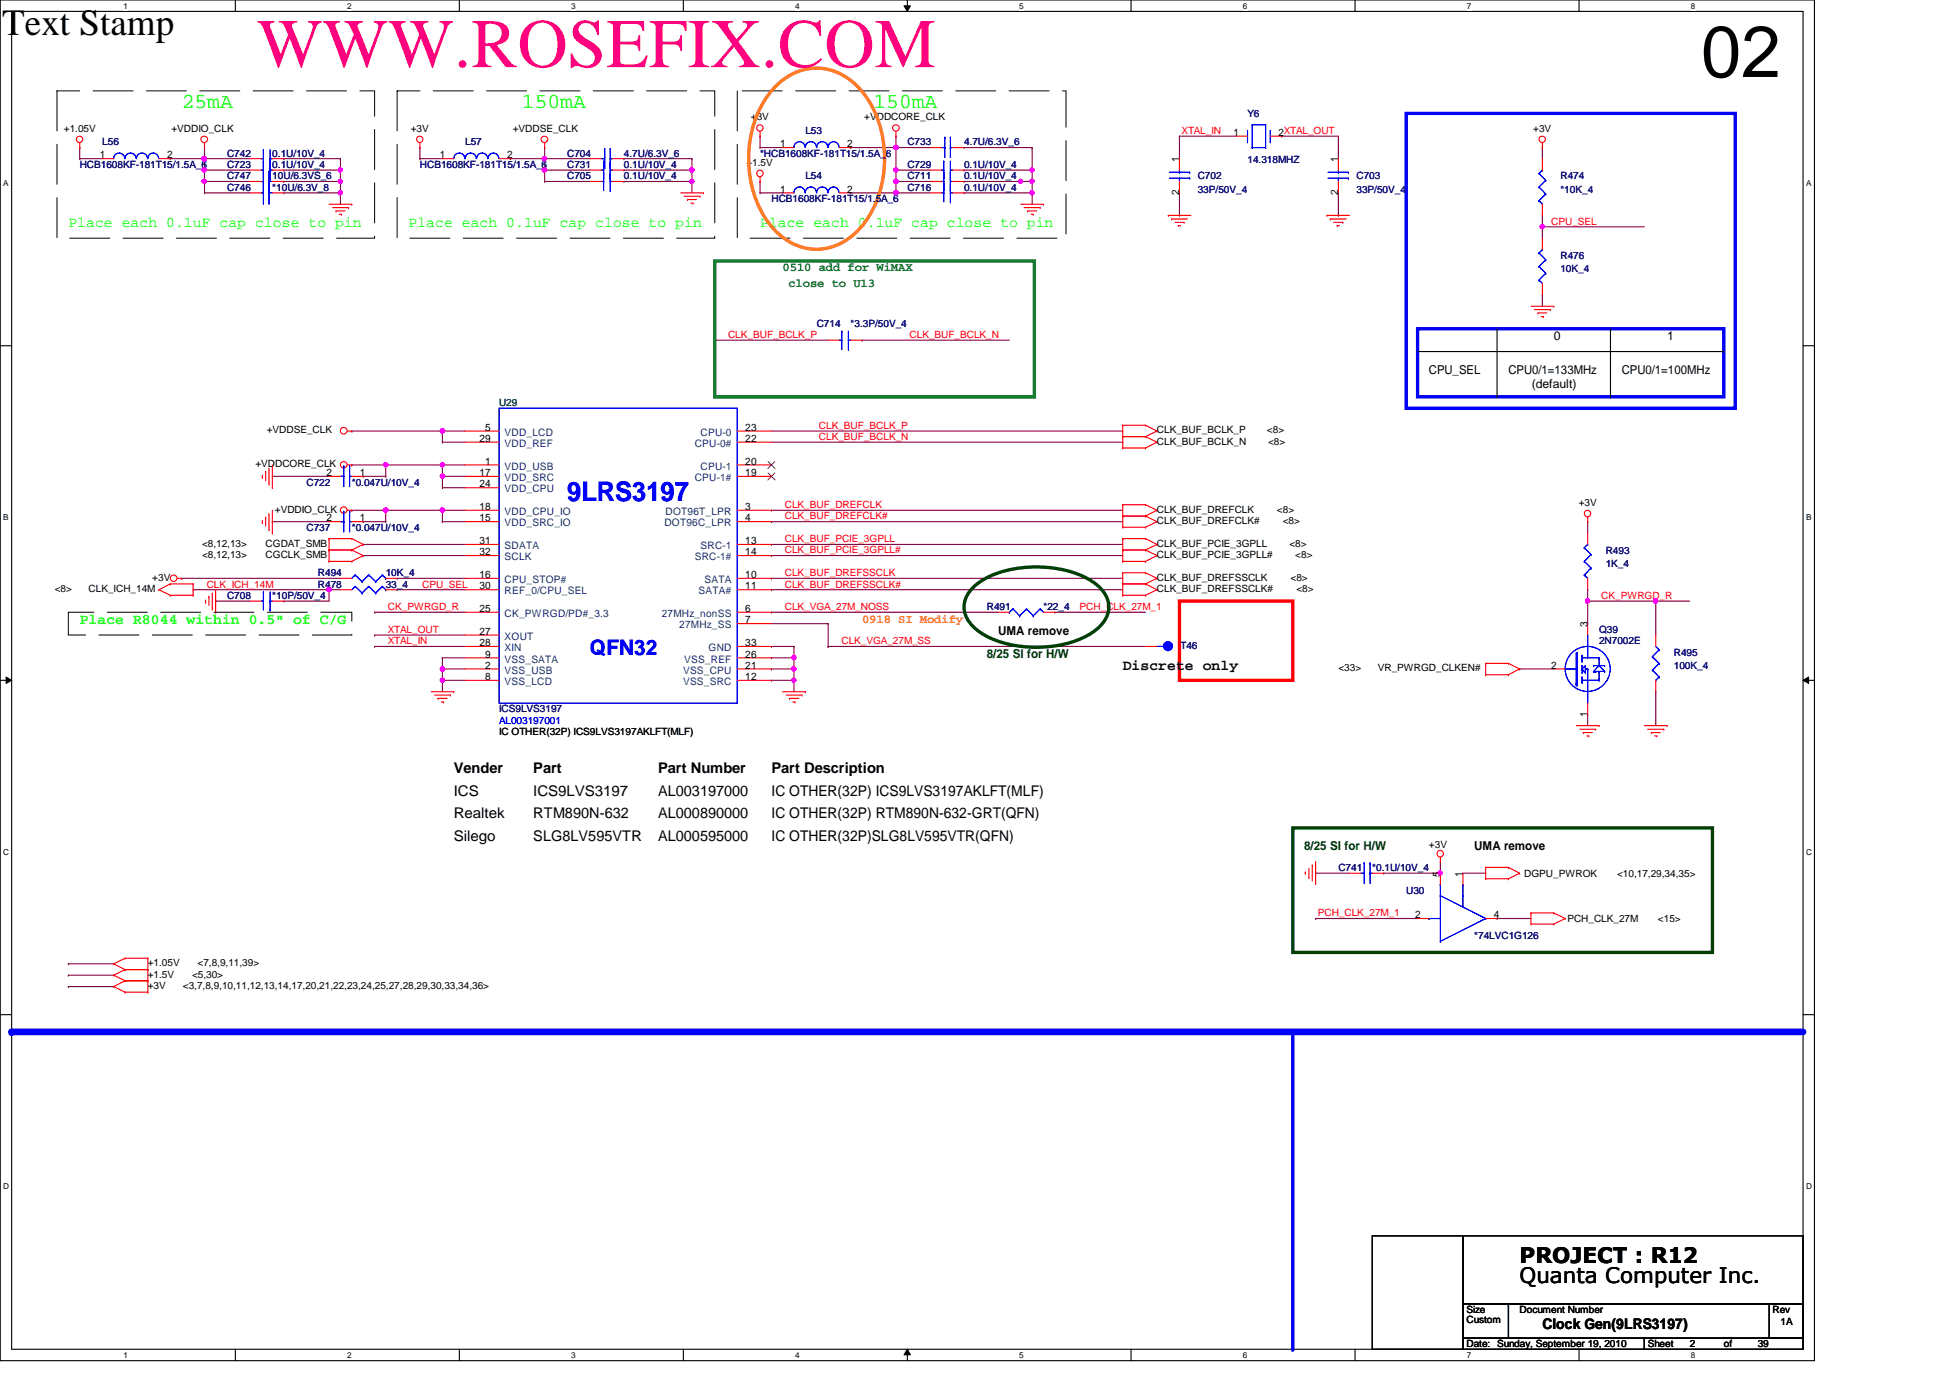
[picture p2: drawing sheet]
<svg xmlns="http://www.w3.org/2000/svg" width="297mm" height="210mm" viewBox="0 0 297 210" stroke-linecap="round" stroke-linejoin="round" font-family="sans-serif">
<defs><g id="words">
<text font-size="11" x="259.1" y="11.7">02</text>
<text font-size="10.6" fill="#ff0080" x="39.2" y="10.2">WWW.ROSEFIX.COM</text>
<text font-size="5.6" fill="#010101" x=".4" y="5.3">Text Stamp</text>
<text font-size="4.1" fill="#00f" x="86.4" y="76.4">9LRS3197</text>
<g font-size="3.3" fill="#0f0">
<text x="27.7" y="16.4">25mA</text>
<text x="79.5" y="16.4">150mA</text>
<text x="133.1" y="16.4">150mA</text>
</g>
<text font-size="3.3" fill="#00f" x="89.9" y="99.7">QFN32</text>
<g font-size="3.3">
<text x="231.5" y="195.5">Quanta Computer Inc.</text>
<text x="231.5" y="192.4">PROJECT : R12</text>
</g>
<g font-size="2.2" fill="#0f0">
<text x="10.4" y="34.6">Place each 0.1uF cap close to pin</text>
<text x="62.2" y="34.6">Place each 0.1uF cap close to pin</text>
<text x="115.8" y="34.6">Place each 0.1uF cap close to pin</text>
<text x="12.1" y="95.1">Place R8044 within 0.5&quot; of C/G</text>
</g>
<g font-size="2.2">
<text x="171" y="102.1">Discrete only</text>
<text x="69.1" y="117.8">Vender</text>
<text x="81.2" y="117.8">Part</text>
<text x="100.2" y="117.8">Part Number</text>
<text x="117.5" y="117.8">Part Description</text>
<text x="69.1" y="121.2">ICS</text>
<text x="69.1" y="124.7">Realtek</text>
<text x="81.2" y="121.2">ICS9LVS3197</text>
<text x="81.2" y="124.7">RTM890N-632</text>
<text x="100.2" y="124.7">AL000890000</text>
<text x="100.2" y="121.2">AL003197000</text>
<text x="117.5" y="121.2">IC OTHER(32P) ICS9LVS3197AKLFT(MLF)</text>
<text x="117.5" y="124.7">IC OTHER(32P) RTM890N-632-GRT(QFN)</text>
<text x="69.1" y="128.1">Silego</text>
<text x="81.2" y="128.1">SLG8LV595VTR</text>
<text x="100.2" y="128.1">AL000595000</text>
<text x="117.5" y="128.1">IC OTHER(32P)SLG8LV595VTR(QFN)</text>
<text x="234.9" y="202.4">Clock Gen(9LRS3197)</text>
</g>
<g font-size="1.9" fill="#008000">
<text x="119.2" y="41.3">0510 add for WiMAX</text>
<text x="120.1" y="43.7">close to U13</text>
</g>
<g font-size="1.9">
<text x="236.7" y="51.8">0</text>
<text x="254" y="51.8">1</text>
<text x="217.7" y="57">CPU_SEL</text>
<text x="229.8" y="57">CPU0/1=133MHz</text>
<text x="233.3" y="59.1">(default)</text>
<text x="247.1" y="57">CPU0/1=100MHz</text>
<text x="152.1" y="96.7">UMA remove</text>
<text x="224.6" y="129.5">UMA remove</text>
</g>
<text font-size="1.9" fill="#ff8000" x="131.3" y="94.8">0918 SI Modify</text>
<g font-size="1.9" fill="#004000">
<text x="150.3" y="100.2">8/25 SI for H/W</text>
<text x="198.7" y="129.5">8/25 SI for H/W</text>
</g>
<g font-size="1.6">
<text x="118.8" y="22.4">1</text>
<text x="129.1" y="22.4">2</text>
<text x="187.9" y="20.7">1</text>
<text x="194.7" y="20.7">2XTAL_OUT</text>
<text x="15.2" y="24.1">1</text>
<text x="25.4" y="24.1">2</text>
<text x="67" y="24.1">1</text>
<text x="77.3" y="24.1">2</text>
<text x="118.8" y="29.3">1</text>
<text x="129.1" y="29.3">2</text>
<text x="179.6" y="29.7" transform="rotate(-90 179.6 29.7)">2</text>
<text x="179.6" y="24.7" transform="rotate(-90 179.6 24.7)">1</text>
<text x="203.8" y="29.7" transform="rotate(-90 203.8 29.7)">2</text>
<text x="203.8" y="24.7" transform="rotate(-90 203.8 24.7)">1</text>
<text x="73.9" y="65.6">5</text>
<text x="113.5" y="65.6">23</text>
<text x="73" y="67.3">29</text>
<text x="73.9" y="70.8">1</text>
<text x="113.5" y="70.8">20</text>
<text x="113.5" y="67.3">22</text>
<text x="49.7" y="72.5">2</text>
<text x="54.8" y="72.5">1</text>
<text x="73" y="77.7">18</text>
<text x="73" y="72.5">17</text>
<text x="73" y="74.3">24</text>
<text x="113.5" y="77.7">3</text>
<text x="113.5" y="72.5">19</text>
<text x="49.7" y="79.4">2</text>
<text x="54.8" y="79.4">1</text>
<text x="73" y="79.4">15</text>
<text x="73" y="82.9">31</text>
<text x="113.5" y="79.4">4</text>
<text x="113.5" y="82.9">13</text>
<text x="73" y="89.8">30</text>
<text x="73" y="88.1">16</text>
<text x="73" y="84.6">32</text>
<text x="113.5" y="88.1">10</text>
<text x="113.5" y="84.6">14</text>
<text x="113.5" y="89.8">11</text>
<text x="73" y="93.2">25</text>
<text x="113.5" y="95">7</text>
<text x="113.5" y="93.2">6</text>
<text x="241.8" y="95.5" transform="rotate(-90 241.8 95.5)">3</text>
<text x="73" y="96.7">27</text>
<text x="73" y="98.4">28</text>
<text x="73.9" y="101.9">2</text>
<text x="73.9" y="100.2">9</text>
<text x="113.5" y="101.9">21</text>
<text x="113.5" y="100.2">26</text>
<text x="113.5" y="98.4">33</text>
<text x="236.3" y="101.9">2</text>
<text x="73.9" y="103.6">8</text>
<text x="113.5" y="103.6">12</text>
<text x="241.8" y="109.2" transform="rotate(-90 241.8 109.2)">1</text>
<text x="219.4" y="133.5" transform="rotate(-90 219.4 133.5)">5</text>
<text x="222.8" y="133.5" transform="rotate(-90 222.8 133.5)">1</text>
<text x="215.6" y="139.9">2</text>
<text x="227.5" y="139.9">4</text>
</g>
<g font-size="1.6" fill="#004080">
<text x="76.9" y="66.4">VDD_LCD</text>
<text x="76.9" y="71.5">VDD_USB</text>
<text x="76.9" y="68.1">VDD_REF</text>
<text x="105.8" y="68.1">CPU-0#</text>
<text x="106.7" y="71.5">CPU-1</text>
<text x="106.7" y="66.4">CPU-0</text>
<text x="76.9" y="73.3">VDD_SRC</text>
<text x="76.9" y="75">VDD_CPU</text>
<text x="105.8" y="73.3">CPU-1#</text>
<text x="76.9" y="78.4">VDD_CPU_IO</text>
<text x="76.9" y="80.2">VDD_SRC_IO</text>
<text x="76.9" y="83.7">SDATA</text>
<text x="101.2" y="80.2">DOT96C_LPR</text>
<text x="101.4" y="78.4">DOT96T_LPR</text>
<text x="106.7" y="83.7">SRC-1</text>
<text x="76.9" y="88.8">CPU_STOP#</text>
<text x="76.9" y="85.3">SCLK</text>
<text x="105.8" y="85.3">SRC-1#</text>
<text x="107.3" y="88.8">SATA</text>
<text x="76.9" y="90.6">REF_0/CPU_SEL</text>
<text x="76.9" y="94">CK_PWRGD/PD#_3.3</text>
<text x="100.8" y="94">27MHz_nonSS</text>
<text x="103.5" y="95.7">27MHz_SS</text>
<text x="106.4" y="90.6">SATA#</text>
<text x="76.9" y="97.5">XOUT</text>
<text x="76.9" y="99.2">XIN</text>
<text x="76.9" y="100.9">VSS_SATA</text>
<text x="104.2" y="100.9">VSS_REF</text>
<text x="107.9" y="99.2">GND</text>
<text x="76.9" y="102.6">VSS_USB</text>
<text x="76.9" y="104.4">VSS_LCD</text>
<text x="104.1" y="102.6">VSS_CPU</text>
<text x="104.1" y="104.4">VSS_SRC</text>
</g>
<g font-size="1.5" fill="#000080">
<text x="190" y="17.8">Y6</text>
<text x="15.6" y="22.1">L56</text>
<text x="34.6" y="23.9">C742</text>
<text x="41.5" y="23.9">0.1U/10V_4</text>
<text x="70.9" y="22.1">L57</text>
<text x="86.4" y="23.9">C704</text>
<text x="95" y="23.9">4.7U/6.3V_6</text>
<text x="115.8" y="23.9">*HCB1608KF-181T15/1.5A_6</text>
<text x="122.7" y="20.4">L53</text>
<text x="138.2" y="22.1">C733</text>
<text x="146.9" y="22.1">4.7U/6.3V_6</text>
<text x="12.1" y="25.6">HCB1608KF-181T15/1.5A_6</text>
<text x="34.6" y="27.3">C747</text>
<text x="34.6" y="25.6">C723</text>
<text x="34.6" y="29">C746</text>
<text x="41.5" y="27.3">10U/6.3VS_6</text>
<text x="41.5" y="25.6">0.1U/10V_4</text>
<text x="41.5" y="29">*10U/6.3V_8</text>
<text x="64" y="25.6">HCB1608KF-181T15/1.5A_6</text>
<text x="86.4" y="25.6">C731</text>
<text x="86.4" y="27.3">C705</text>
<text x="95" y="25.6">0.1U/10V_4</text>
<text x="95" y="27.3">0.1U/10V_4</text>
<text x="122.7" y="27.3">L54</text>
<text x="138.2" y="27.3">C711</text>
<text x="138.2" y="29">C716</text>
<text x="138.2" y="25.6">C729</text>
<text x="146.9" y="27.3">0.1U/10V_4</text>
<text x="146.9" y="29">0.1U/10V_4</text>
<text x="146.9" y="25.6">0.1U/10V_4</text>
<text x="182.5" y="27.3">C702</text>
<text x="182.5" y="29.4">33P/50V_4</text>
<text x="190" y="24.9">14.318MHZ</text>
<text x="206.6" y="27.3">C703</text>
<text x="206.6" y="29.4">33P/50V_4</text>
<text x="237.7" y="27.3">R474</text>
<text x="237.7" y="29.4">*10K_4</text>
<text x="117.5" y="30.8">HCB1608KF-181T15/1.5A_6</text>
<text x="237.7" y="39.4">R476</text>
<text x="237.7" y="41.5">10K_4</text>
<text x="124.4" y="49.8">C714</text>
<text x="129.6" y="49.8">*3.3P/50V_4</text>
<text x="46.7" y="74">C722</text>
<text x="53.6" y="74">*0.047U/10V_4</text>
<text x="46.7" y="80.9">C737</text>
<text x="53.6" y="80.9">*0.047U/10V_4</text>
<text x="48.4" y="89.5">R478</text>
<text x="48.4" y="87.8">R494</text>
<text x="58.8" y="89.5">33_4</text>
<text x="58.8" y="87.8">10K_4</text>
<text x="244.6" y="84.3">R493</text>
<text x="244.6" y="86.4">1K_4</text>
<text x="34.6" y="91.2">C708</text>
<text x="41.5" y="91.2">*10P/50V_4</text>
<text x="150.3" y="93">R491</text>
<text x="159" y="93">*22_4</text>
<text x="179.8" y="98.8">T46</text>
<text x="243.6" y="96.4">Q39</text>
<text x="243.6" y="98.1">2N7002E</text>
<text x="255" y="99.9">R495</text>
<text x="255" y="101.9">100K_4</text>
<text x="76" y="108.5">ICS9LVS3197</text>
<text x="203.9" y="132.7">C741</text>
<text x="209" y="132.7">*0.1U/10V_4</text>
<text x="214.2" y="136.1">U30</text>
<text x="224.6" y="143">*74LVC1G126</text>
</g>
<g font-size="1.5">
<text x="9.7" y="20.1">+1.05V</text>
<text x="26.1" y="20.1">+VDDIO_CLK</text>
<text x="62.6" y="20.1">+3V</text>
<text x="78.1" y="20.1">+VDDSE_CLK</text>
<text x="114.4" y="18.3">+3V</text>
<text x="131.7" y="18.3">+VDDCORE_CLK</text>
<text x="233.5" y="20.1">+3V</text>
<text x="113.7" y="25.2">+1.5V</text>
<text x="40.6" y="66">+VDDSE_CLK</text>
<text x="176.2" y="66">CLK_BUF_BCLK_P</text>
<text x="193" y="66">&lt;8&gt;</text>
<text x="38.9" y="71.2">+VDDCORE_CLK</text>
<text x="176.2" y="67.7">CLK_BUF_BCLK_N</text>
<text x="193.2" y="67.7">&lt;8&gt;</text>
<text x="240.5" y="77">+3V</text>
<text x="30.8" y="83.3">&lt;8,12,13&gt;</text>
<text x="40.5" y="83.3">CGDAT_SMB</text>
<text x="41.9" y="78.1">+VDDIO_CLK</text>
<text x="176.2" y="78.1">CLK_BUF_DREFCLK</text>
<text x="176.2" y="79.8">CLK_BUF_DREFCLK#</text>
<text x="176.2" y="83.3">CLK_BUF_PCIE_3GPLL</text>
<text x="194.5" y="78.1">&lt;8&gt;</text>
<text x="195.4" y="79.8">&lt;8&gt;</text>
<text x="196.4" y="83.3">&lt;8&gt;</text>
<text x="23.2" y="88.5">+3V</text>
<text x="30.8" y="85">&lt;8,12,13&gt;</text>
<text x="40.5" y="85">CGCLK_SMB</text>
<text x="176.2" y="85">CLK_BUF_PCIE_3GPLL#</text>
<text x="176.2" y="88.5">CLK_BUF_DREFSSCLK</text>
<text x="196.6" y="88.5">&lt;8&gt;</text>
<text x="197.3" y="85">&lt;8&gt;</text>
<text x="8.3" y="90.2">&lt;8&gt;</text>
<text x="13.5" y="90.2">CLK_ICH_14M</text>
<text x="176.2" y="90.2">CLK_BUF_DREFSSCLK#</text>
<text x="197.5" y="90.2">&lt;8&gt;</text>
<text x="203.9" y="102.3">&lt;33&gt;</text>
<text x="209.9" y="102.3">VR_PWRGD_CLKEN#</text>
<text x="76" y="111.9">IC OTHER(32P) ICS9LVS3197AKLFT(MLF)</text>
<text x="217.7" y="129.2">+3V</text>
<text x="232.2" y="133.5">DGPU_PWROK</text>
<text x="246.3" y="133.5">&lt;10,17,29,34,35&gt;</text>
<text x="238.8" y="140.5">PCH_CLK_27M</text>
<text x="252.6" y="140.5">&lt;15&gt;</text>
<text x="22.5" y="147.2">+1.05V</text>
<text x="22.5" y="148.9">+1.5V</text>
<text x="29.2" y="148.9">&lt;5,30&gt;</text>
<text x="30.1" y="147.2">&lt;7,8,9,11,39&gt;</text>
<text x="22.5" y="150.6">+3V</text>
<text x="27.9" y="150.6">&lt;3,7,8,9,10,11,12,13,14,17,20,21,22,23,24,25,27,28,29,30,33,34,36&gt;</text>
<text x="223.4" y="200">Size</text>
<text x="223.4" y="201.6">Custom</text>
<text x="231.5" y="200">Document Number</text>
<text x="270" y="200">Rev</text>
<text x="271.2" y="201.8">1A</text>
<text x="223.4" y="205.2">Date: Sunday, September 19, 2010</text>
<text x="251" y="205.2">Sheet</text>
<text x="257.4" y="205.2">2</text>
<text x="262.6" y="205.2">of</text>
<text x="267.8" y="205.2">39</text>
</g>
<g font-size="1.5" fill="#f00">
<text x="180" y="20.4">XTAL_IN</text>
<text x="236.3" y="34.2">CPU_SEL</text>
<text x="110.9" y="51.5">CLK_BUF_BCLK_P</text>
<text x="138.6" y="51.5">CLK_BUF_BCLK_N</text>
<text x="124.8" y="65.3">CLK_BUF_BCLK_P</text>
<text x="124.8" y="67">CLK_BUF_BCLK_N</text>
<text x="119.5" y="77.4">CLK_BUF_DREFCLK</text>
<text x="119.5" y="79.1">CLK_BUF_DREFCLK#</text>
<text x="119.5" y="82.6">CLK_BUF_PCIE_3GPLL</text>
<text x="31.5" y="89.5">CLK_ICH_14M</text>
<text x="64.3" y="89.5">CPU_SEL</text>
<text x="119.5" y="84.3">CLK_BUF_PCIE_3GPLL#</text>
<text x="119.5" y="87.8">CLK_BUF_DREFSSCLK</text>
<text x="119.5" y="89.5">CLK_BUF_DREFSSCLK#</text>
<text x="59.1" y="92.9">CK_PWRGD_R</text>
<text x="119.5" y="92.9">CLK_VGA_27M_NOSS</text>
<text x="164.5" y="92.9">PCH_CLK_27M_1</text>
<text x="243.9" y="91.2">CK_PWRGD_R</text>
<text x="59.1" y="98.1">XTAL_IN</text>
<text x="59.1" y="96.4">XTAL_OUT</text>
<text x="128.2" y="98.1">CLK_VGA_27M_SS</text>
<text x="200.7" y="139.6">PCH_CLK_27M_1</text>
</g>
<text font-size="1.5" fill="#004040" x="76" y="61.8">U29</text>
<text font-size="1.5" fill="#00f" x="76" y="110.2">AL003197001</text>
<g font-size="1.3">
<text x="18.8" y="1.4">1</text>
<text x="52.9" y="1.4">2</text>
<text x="87" y="1.4">3</text>
<text x="121.1" y="1.4">4</text>
<text x="155.2" y="1.4">5</text>
<text x="189.3" y="1.4">6</text>
<text x="223.4" y="1.4">7</text>
<text x="257.6" y="1.4">8</text>
<text x=".5" y="28.3">A</text>
<text x="275.1" y="28.3">A</text>
<text x=".5" y="79.2">B</text>
<text x="275.1" y="79.2">B</text>
<text x=".5" y="130.2">C</text>
<text x="275.1" y="130.2">C</text>
<text x=".5" y="181.1">D</text>
<text x="275.1" y="181.1">D</text>
<text x="18.8" y="206.9">1</text>
<text x="52.9" y="206.9">2</text>
<text x="87" y="206.9">3</text>
<text x="121.1" y="206.9">4</text>
<text x="155.2" y="206.9">5</text>
<text x="189.3" y="206.9">6</text>
<text x="223.4" y="206.9">7</text>
<text x="257.6" y="206.9">8</text>
</g>
</g></defs>
<path d="M0 0h276.4v207.3h-276.4zM1.8 1.7h272.9v203.8h-272.9z" fill="none" stroke="#000" stroke-width=".17"/>
<g fill="#fff">
<path d="M18.8 .2h.7v1.4h-.7z"/>
<path d="M18.8 205.7h.7v1.4h-.7z"/>
</g>
<path d="M35.9 0v1.7M35.9 205.5v1.8" fill="none" stroke="#000" stroke-width=".17"/>
<g fill="#fff">
<path d="M52.9 .2h.6v1.4h-.6z"/>
<path d="M52.9 205.7h.6v1.4h-.6z"/>
</g>
<path d="M70 0v1.7M70 205.5v1.8" fill="none" stroke="#000" stroke-width=".17"/>
<g fill="#fff">
<path d="M87 .2h.7v1.4h-.7z"/>
<path d="M87 205.7h.7v1.4h-.7z"/>
</g>
<path d="M104.1 0v1.7M104.1 205.5v1.8" fill="none" stroke="#000" stroke-width=".17"/>
<g fill="#fff">
<path d="M121.1 .2h.7v1.4h-.7z"/>
<path d="M121.1 205.7h.7v1.4h-.7z"/>
</g>
<path d="M138.2 0v1.7M138.2 205.5v1.8" fill="none" stroke="#000" stroke-width=".17"/>
<path d="M137.7 .9h1l-.5 .8zM138.2 205.5l.5 .9h-1z" fill="#000"/>
<path d="M137.7 .9h1l-.5 .8zM138.2 205.5l.5 .9h-1z" fill="none" stroke="#000" stroke-width=".15"/>
<g fill="#fff">
<path d="M155.2 .2h.7v1.4h-.7z"/>
<path d="M155.2 205.7h.7v1.4h-.7z"/>
</g>
<path d="M172.3 0v1.7M172.3 205.5v1.8" fill="none" stroke="#000" stroke-width=".17"/>
<g fill="#fff">
<path d="M189.3 .2h.7v1.4h-.7z"/>
<path d="M189.3 205.7h.7v1.4h-.7z"/>
</g>
<path d="M206.4 0v1.7M206.4 205.5v1.8" fill="none" stroke="#000" stroke-width=".17"/>
<g fill="#fff">
<path d="M223.4 .2h.7v1.4h-.7z"/>
<path d="M223.4 205.7h.7v1.4h-.7z"/>
</g>
<path d="M240.5 0v1.7M240.5 205.5v1.8" fill="none" stroke="#000" stroke-width=".17"/>
<g fill="#fff">
<path d="M257.6 .2h.6v1.4h-.6z"/>
<path d="M257.6 205.7h.6v1.4h-.6z"/>
<path d="M.5 27.2h.8v1.4h-.8z"/>
<path d="M275.1 27.2h.8v1.4h-.8z"/>
<path d="M.5 78.1h.8v1.4h-.8z"/>
<path d="M275.1 78.1h.8v1.4h-.8z"/>
</g>
<path d="M0 52.7h1.8M274.7 52.7h1.7" fill="none" stroke="#000" stroke-width=".17"/>
<g fill="#fff">
<path d="M.5 129.1h.9v1.4h-.9z"/>
<path d="M275.1 129.1h.9v1.4h-.9z"/>
</g>
<path d="M0 103.6h1.8M274.7 103.6h1.7" fill="none" stroke="#000" stroke-width=".17"/>
<path d="M.9 103.1l.9 .5-.9 .5zM274.7 103.6l.8-.5v1z" fill="#000"/>
<path d="M.9 103.1l.9 .5-.9 .5zM274.7 103.6l.8-.5v1z" fill="none" stroke="#000" stroke-width=".15"/>
<g fill="#fff">
<path d="M.5 180h.9v1.4h-.9z"/>
<path d="M275.1 180h.9v1.4h-.9z"/>
</g>
<path d="M0 154.6h1.8M274.7 154.6h1.7" fill="none" stroke="#000" stroke-width=".17"/>
<path d="M241.8 91.6h.1M241.8 91.6h10.4M231.5 101.9h.1M231.5 101.9h5.2" fill="none" stroke="#800040" stroke-width=".17"/>
<circle cx="241.8" cy="91.5" r=".33" fill="#f0f"/>
<circle cx="241.8" cy="91.5" r=".33" fill="none" stroke="#f0f" stroke-width=".17"/>
<path d="M252.2 91.6h.1M252.2 91.6h5.2M252.2 91.6v5.1M252.2 105.4h.1M252.2 105.4v5.1" fill="none" stroke="#800040" stroke-width=".17"/>
<circle cx="252.2" cy="91.5" r=".33" fill="#f0f"/>
<circle cx="252.2" cy="91.5" r=".33" fill="none" stroke="#f0f" stroke-width=".17"/>
<g fill="none" stroke="#800040" stroke-width=".17">
<path d="M179.7 24.2h.1M179.7 20.7h.1M179.7 20.7v3.5M179.7 20.7h8.6M195.2 20.7h.1M195.2 20.7h8.7v3.5M203.9 24.2h.1M203.9 32.8h.1M203.9 29.4v3.4M241.8 79.5h.1M241.8 79.5v1.7M117.5 98.5h.1"/>
<path d="M117.5 98.5h3.4M126.1 98.5h.1M126.1 98.5h48.4M241.8 89.8h.1M241.8 91.6h.1M241.8 89.8v5.2M120.9 103.6h.1M120.9 103.6v1.8M241.8 108.8h.1M241.8 108.8v1.7"/>
</g>
<circle cx="120.9" cy="103.6" r=".32" fill="#f0f"/>
<circle cx="120.9" cy="103.6" r=".32" fill="none" stroke="#f0f" stroke-width=".17"/>
<path d="M120.9 98.5h.1M120.9 98.5v3.4h-3.4M117.5 100.2h.1M117.5 101.9h.1M117.5 100.2h3.4M120.9 100.2h.1" fill="none" stroke="#800040" stroke-width=".17"/>
<circle cx="120.9" cy="100.2" r=".33" fill="#f0f"/>
<circle cx="120.9" cy="100.2" r=".33" fill="none" stroke="#f0f" stroke-width=".17"/>
<path d="M117.5 103.6h.1M120.9 101.9h.1M120.9 101.9v1.7h-3.4" fill="none" stroke="#800040" stroke-width=".17"/>
<circle cx="120.9" cy="101.9" r=".33" fill="#f0f"/>
<circle cx="120.9" cy="101.9" r=".33" fill="none" stroke="#f0f" stroke-width=".17"/>
<path d="M67.4 103.6h.1M67.4 103.6v1.8" fill="none" stroke="#800040" stroke-width=".17"/>
<circle cx="67.4" cy="103.6" r=".33" fill="#f0f"/>
<circle cx="67.4" cy="103.6" r=".33" fill="none" stroke="#f0f" stroke-width=".17"/>
<path d="M67.4 103.6h.1M67.4 100.2h.1M67.4 101.9h.1M67.4 103.6h3.5M67.4 100.2v3.4M67.4 100.2h3.5" fill="none" stroke="#800040" stroke-width=".17"/>
<circle cx="67.4" cy="101.9" r=".34" fill="#f0f"/>
<circle cx="67.4" cy="101.9" r=".34" fill="none" stroke="#f0f" stroke-width=".17"/>
<g fill="none" stroke="#800040" stroke-width=".17">
<path d="M27.7 88.1h.1M27.7 88.1h24.2M32.8 91.6h.1M32.8 91.6h5.3M50.1 89.8h.1M50.1 89.8h1.8M57.1 98.5h.1M57.1 96.7h.1M57.1 98.5h13.8M57.1 96.7h13.8M60.5 88.1h.1M60.5 89.8h.1"/>
<path d="M60.5 88.1h10.4M60.5 89.8h10.4M67.4 101.9h.1M67.4 101.9h3.5"/>
</g>
<circle cx="50.1" cy="89.8" r=".33" fill="#f0f"/>
<circle cx="50.1" cy="89.8" r=".33" fill="none" stroke="#f0f" stroke-width=".17"/>
<path d="M67.4 65.7h.1M67.4 65.7v1.7M29.4 89.8h.1M29.4 89.8h20.7M43.2 91.6h.1M50.1 89.8h.1M50.1 89.8v1.8h-6.9" fill="none" stroke="#800040" stroke-width=".17"/>
<circle cx="67.4" cy="65.6" r=".34" fill="#f0f"/>
<circle cx="67.4" cy="65.6" r=".34" fill="none" stroke="#f0f" stroke-width=".17"/>
<g fill="none" stroke="#800040" stroke-width=".17">
<path d="M31.2 25.9h.1M31.2 25.9h6.9M51.9 25.9h.1M51.9 25.9v1.7M179.7 32.8h.1M179.7 29.4v3.4M53.6 65.7h.1M53.6 65.7h17.3M67.4 67.4h.1M67.4 65.7h.1M67.4 67.4h3.5M55.3 84.6h.1"/>
<path d="M55.3 84.6h15.6M57.1 93.3h.1M57.1 93.3h13.8"/>
</g>
<circle cx="51.8" cy="25.9" r=".32" fill="#f0f"/>
<circle cx="51.8" cy="25.9" r=".32" fill="none" stroke="#f0f" stroke-width=".17"/>
<path d="M12.1 22.5h.1M12.1 24.2h.1M12.1 22.5v1.7M12.1 24.2h3.5M25.9 24.2h.1M25.9 24.2h5.3" fill="none" stroke="#800040" stroke-width=".17"/>
<circle cx="31.1" cy="24.2" r=".34" fill="#f0f"/>
<circle cx="31.1" cy="24.2" r=".34" fill="none" stroke="#f0f" stroke-width=".17"/>
<path d="M31.2 24.2h.1M31.2 24.2h6.9M51.9 24.2h.1M51.9 24.2v1.7" fill="none" stroke="#800040" stroke-width=".17"/>
<circle cx="31.1" cy="24.2" r=".34" fill="#f0f"/>
<circle cx="31.1" cy="24.2" r=".34" fill="none" stroke="#f0f" stroke-width=".17"/>
<path d="M31.2 29.4h.1M31.2 24.2h.1M31.2 29.4h6.9M31.2 24.2v1.7M43.2 27.6h.1M43.2 27.6h8.7" fill="none" stroke="#800040" stroke-width=".17"/>
<circle cx="31.1" cy="24.2" r=".34" fill="#f0f"/>
<circle cx="31.1" cy="24.2" r=".34" fill="none" stroke="#f0f" stroke-width=".17"/>
<path d="M31.2 27.6h.1M31.2 27.6h6.9M43.2 25.9h.1M43.2 25.9h8.7" fill="none" stroke="#800040" stroke-width=".17"/>
<circle cx="31.1" cy="27.6" r=".33" fill="#f0f"/>
<circle cx="31.1" cy="27.6" r=".33" fill="none" stroke="#f0f" stroke-width=".17"/>
<path d="M31.2 27.6h.1M31.2 25.9h.1M31.2 25.9v3.5" fill="none" stroke="#800040" stroke-width=".17"/>
<circle cx="31.1" cy="25.9" r=".33" fill="#f0f"/>
<circle cx="31.1" cy="25.9" r=".33" fill="none" stroke="#f0f" stroke-width=".17"/>
<path d="M31.2 22.5h.1M31.2 22.5v1.7M43.2 24.2h.1M43.2 24.2h8.7M234.9 34.5h.1M234.9 32.8h.1M234.9 22.5h.1M234.9 22.5v1.7M234.9 32.8v3.5M234.9 34.5h15.6M234.9 44.9h.1M234.9 44.9v1.8" fill="none" stroke="#800040" stroke-width=".17"/>
<circle cx="234.9" cy="34.5" r=".32" fill="#f0f"/>
<circle cx="234.9" cy="34.5" r=".32" fill="none" stroke="#f0f" stroke-width=".17"/>
<path d="M136.5 27.6h.1M136.5 27.6v1.8M160.7 93.3h.1M160.7 93.3h13.8" fill="none" stroke="#800040" stroke-width=".17"/>
<circle cx="136.5" cy="29.4" r=".33" fill="#f0f"/>
<circle cx="136.5" cy="29.4" r=".33" fill="none" stroke="#f0f" stroke-width=".17"/>
<path d="M136.5 25.9h.1M136.5 27.6h.1M136.5 25.9h5.2M136.5 27.6h5.2M146.9 22.5h.1M146.9 29.4h.1M146.9 22.5h10.3M146.9 29.4h10.3M157.2 22.5h.1M157.2 22.5v3.4" fill="none" stroke="#800040" stroke-width=".17"/>
<circle cx="136.5" cy="27.6" r=".33" fill="#f0f"/>
<circle cx="136.5" cy="27.6" r=".33" fill="none" stroke="#f0f" stroke-width=".17"/>
<path d="M155.5 27.6h.1M155.5 27.6h1.7" fill="none" stroke="#800040" stroke-width=".17"/>
<circle cx="155.5" cy="27.6" r=".32" fill="#f0f"/>
<circle cx="155.5" cy="27.6" r=".32" fill="none" stroke="#f0f" stroke-width=".17"/>
<path d="M157.2 27.6h.1M157.2 27.6v1.8" fill="none" stroke="#800040" stroke-width=".17"/>
<circle cx="157.2" cy="29.4" r=".32" fill="#f0f"/>
<circle cx="157.2" cy="29.4" r=".32" fill="none" stroke="#f0f" stroke-width=".17"/>
<circle cx="157.2" cy="27.6" r=".32" fill="#f0f"/>
<circle cx="157.2" cy="27.6" r=".32" fill="none" stroke="#f0f" stroke-width=".17"/>
<path d="M136.5 29.4h.1M136.5 29.4h5.2" fill="none" stroke="#800040" stroke-width=".17"/>
<circle cx="136.5" cy="29.4" r=".33" fill="#f0f"/>
<circle cx="136.5" cy="29.4" r=".33" fill="none" stroke="#f0f" stroke-width=".17"/>
<path d="M136.5 22.5h.1M136.5 22.5h5.2" fill="none" stroke="#800040" stroke-width=".17"/>
<circle cx="136.5" cy="22.4" r=".34" fill="#f0f"/>
<circle cx="136.5" cy="22.4" r=".34" fill="none" stroke="#f0f" stroke-width=".17"/>
<path d="M136.5 25.9h.1M136.5 25.9v1.7M146.9 25.9h.1M146.9 25.9h10.3" fill="none" stroke="#800040" stroke-width=".17"/>
<circle cx="136.5" cy="27.6" r=".33" fill="#f0f"/>
<circle cx="136.5" cy="27.6" r=".33" fill="none" stroke="#f0f" stroke-width=".17"/>
<circle cx="136.5" cy="25.9" r=".33" fill="#f0f"/>
<circle cx="136.5" cy="25.9" r=".33" fill="none" stroke="#f0f" stroke-width=".17"/>
<path d="M51.9 29.4h.1M51.9 29.4v1.7M115.8 22.5h.1M115.8 20.7h.1M115.8 29.4h.1M115.8 27.6h.1M115.8 22.5h3.4M115.8 20.7v1.8M115.8 27.6v1.8M115.8 29.4h3.4M157.2 29.4h.1M157.2 29.4v1.7" fill="none" stroke="#800040" stroke-width=".17"/>
<circle cx="51.8" cy="29.4" r=".32" fill="#f0f"/>
<circle cx="51.8" cy="29.4" r=".32" fill="none" stroke="#f0f" stroke-width=".17"/>
<path d="M43.2 29.4h.1M43.2 29.4h8.7M129.6 22.5h.1M136.5 20.7h.1M136.5 20.7v1.8h-6.9M67.4 77.7h.1M67.4 79.5h.1M67.4 77.7h3.5M67.4 79.5h3.5M67.4 77.7v1.8" fill="none" stroke="#800040" stroke-width=".17"/>
<circle cx="67.4" cy="77.7" r=".33" fill="#f0f"/>
<circle cx="67.4" cy="77.7" r=".33" fill="none" stroke="#f0f" stroke-width=".17"/>
<path d="M58.8 77.7h.1M58.8 77.7h8.6M67.4 74.3h.1M67.4 70.8h.1M67.4 74.3h3.5M67.4 70.8v1.8M55.3 82.9h.1M55.3 82.9h15.6" fill="none" stroke="#800040" stroke-width=".17"/>
<circle cx="67.4" cy="72.5" r=".33" fill="#f0f"/>
<circle cx="67.4" cy="72.5" r=".33" fill="none" stroke="#f0f" stroke-width=".17"/>
<circle cx="67.4" cy="70.8" r=".33" fill="#f0f"/>
<circle cx="67.4" cy="70.8" r=".33" fill="none" stroke="#f0f" stroke-width=".17"/>
<path d="M136.5 22.5h.1M136.5 22.5v3.4M157.2 25.9h.1M157.2 25.9v1.7M58.8 70.8h.1M58.8 70.8h12.1M67.4 72.6h.1M67.4 70.8h.1M67.4 72.6h3.5M67.4 72.6v1.7" fill="none" stroke="#800040" stroke-width=".17"/>
<circle cx="157.2" cy="25.9" r=".32" fill="#f0f"/>
<circle cx="157.2" cy="25.9" r=".32" fill="none" stroke="#f0f" stroke-width=".17"/>
<path d="M51.9 27.6h.1M51.9 27.6v1.8M129.6 29.4h.1M129.6 29.4h6.9" fill="none" stroke="#800040" stroke-width=".17"/>
<circle cx="51.8" cy="27.6" r=".32" fill="#f0f"/>
<circle cx="51.8" cy="27.6" r=".32" fill="none" stroke="#f0f" stroke-width=".17"/>
<path d="M83 25.9h.1M83 25.9h6.9M105.4 24.2h.1M105.4 24.2v1.7" fill="none" stroke="#800040" stroke-width=".17"/>
<circle cx="82.9" cy="25.9" r=".33" fill="#f0f"/>
<circle cx="82.9" cy="25.9" r=".33" fill="none" stroke="#f0f" stroke-width=".17"/>
<path d="M83 22.5h.1M83 22.5v1.7M95 25.9h.1M95 25.9h10.4" fill="none" stroke="#800040" stroke-width=".17"/>
<circle cx="105.4" cy="25.9" r=".32" fill="#f0f"/>
<circle cx="105.4" cy="25.9" r=".32" fill="none" stroke="#f0f" stroke-width=".17"/>
<path d="M64 24.2h.1M64 24.2h3.4M77.8 24.2h.1M77.8 24.2h5.2M83 24.2h.1M83 24.2v1.7M95 27.6h.1M95 27.6h10.4M105.4 27.6h.1M105.4 27.6v1.8" fill="none" stroke="#800040" stroke-width=".17"/>
<circle cx="105.4" cy="27.6" r=".32" fill="#f0f"/>
<circle cx="105.4" cy="27.6" r=".32" fill="none" stroke="#f0f" stroke-width=".17"/>
<path d="M64 22.5h.1M64 22.5v1.7M83 27.6h.1M83 24.2h.1M83 27.6h6.9M83 24.2h6.9" fill="none" stroke="#800040" stroke-width=".17"/>
<circle cx="82.9" cy="24.2" r=".34" fill="#f0f"/>
<circle cx="82.9" cy="24.2" r=".34" fill="none" stroke="#f0f" stroke-width=".17"/>
<path d="M83 25.9h.1M83 25.9v1.7M95 24.2h.1M95 24.2h10.4M105.4 25.9h.1M105.4 25.9v1.7" fill="none" stroke="#800040" stroke-width=".17"/>
<circle cx="105.4" cy="25.9" r=".32" fill="#f0f"/>
<circle cx="105.4" cy="25.9" r=".32" fill="none" stroke="#f0f" stroke-width=".17"/>
<g fill="none" stroke="#800040" stroke-width=".17">
<path d="M146.9 27.6h.1M146.9 27.6h8.6M58.8 79.5h.1M58.8 77.7v1.8M117.5 77.7h.1M117.5 79.5h.1M117.5 77.7h53.5M117.5 79.5h53.5M117.5 82.9h.1M117.5 84.6h.1M117.5 88.1h.1M117.5 89.8h.1"/>
<path d="M117.5 82.9h53.5M117.5 84.6h53.5M117.5 88.1h53.5M117.5 89.8h53.5M10.4 146.8h.1M10.4 148.5h.1M10.4 150.3h.1M10.4 146.8h6.9M10.4 148.5h6.9M10.4 150.3h6.9"/>
</g>
<circle cx="58.8" cy="77.7" r=".33" fill="#f0f"/>
<circle cx="58.8" cy="77.7" r=".33" fill="none" stroke="#f0f" stroke-width=".17"/>
<path d="M41.5 79.5h.1M41.5 79.5h8.6M53.6 77.7h.1M53.6 77.7h5.2M55.3 79.5h.1M55.3 79.5h3.5M58.8 72.6h.1M58.8 70.8v1.8" fill="none" stroke="#800040" stroke-width=".17"/>
<circle cx="58.8" cy="70.8" r=".33" fill="#f0f"/>
<circle cx="58.8" cy="70.8" r=".33" fill="none" stroke="#f0f" stroke-width=".17"/>
<g fill="none" stroke="#800040" stroke-width=".17">
<path d="M108.9 51.8h.1M108.9 51.8h17.2M131.3 51.8h.1M131.3 51.8h22.5M41.5 72.6h.1M41.5 72.6h8.6M53.6 70.8h.1M53.6 70.8h5.2M55.3 72.6h.1M55.3 72.6h3.5M117.5 65.7h53.5M117.5 67.4h53.5"/>
<path d="M171 65.7h.1M171 67.4h.1M117.5 93.3h.1M117.5 93.3h34.6M117.5 95h8.6M126.1 95h.1M126.1 98.5h.1M126.1 95v3.5M200.4 133h.1M200.4 133h5.2M210.8 133h.1M219.4 131.3h.1"/>
<path d="M219.4 131.3v1.7h-8.6M222.8 133h.1M222.8 133h3.5M228 139.9h.1M228 139.9h5.2"/>
</g>
<circle cx="219.4" cy="133" r=".32" fill="#f0f"/>
<circle cx="219.4" cy="133" r=".32" fill="none" stroke="#f0f" stroke-width=".17"/>
<path d="M200.4 139.9h.1M200.4 139.9h15.5" fill="none" stroke="#800040" stroke-width=".17"/>
<g fill="none" stroke="#f00" stroke-width=".17">
<path d="M12.1 22.5h.1M12.1 21.8v.7M31.2 22.5h.1M31.2 21.8v.7M50.1 31.1h3.5M50.7 31.6h2.4M51.2 32.1h.1M51.2 32.1h1.4M51.7 32.6h.3M52 32.6h.1M53.1 31.6h.1M53.6 31.1h.1"/>
<path d="M64 22.5h.1M64 21.8v.7M83 22.5h.1M83 21.8v.7M103.7 29.4h3.4M104.2 29.9h2.4M104.7 30.4h.1M104.7 30.4h1.4M105.2 30.9h.4M105.6 30.9h.1M106.6 29.9h.1M107.1 29.4h.1"/>
<path d="M115.8 20.7h.1M115.8 27.6h.1M115.8 20v.7M115.8 27v.6M136.5 20.7h.1M136.5 20v.7M155.5 31.1h3.5M156 31.6h2.5M156.5 32.1h.1M156.5 32.1h1.4M157.1 32.6h.3M157.4 32.6h.1"/>
<path d="M158.5 31.6h.1M159 31.1h.1M178 32.8h.1M178 32.8h3.4M178.5 33.4h.1M178.5 33.4h2.4M179 33.9h1.4M179.5 34.4h.1M179.5 34.4h.3M180.4 33.9h.1M202.1 32.8h.1M202.1 32.8h3.5"/>
<path d="M202.6 33.4h.1M202.6 33.4h2.5M203.2 33.9h1.4M203.7 34.4h.1M203.7 34.4h.3M204.6 33.9h.1M234.9 22.5h.1M234.9 21.8v.7M233.2 46.7h3.5M233.7 47.2h2.5M234.3 47.7h.1M234.3 47.7h1.3"/>
<path d="M234.8 48.2h.3M235.1 48.2h.1M236.2 47.2h.1M236.7 46.7h.1M40 79.6h.1M40 72.7h.1M40 72.4v.3M40 79.3v.3M40.5 78.8h.1M40.5 71.8h.1M40.5 71.8v1.4M40.5 78.8v1.3"/>
<path d="M41 73.7h.1M41 71.3v2.4M41 78.2v2.5M41.5 74.3h.1M41.5 70.8v3.5M41.5 77.7v3.5M52.9 77.7h.7M52.9 65.7h.7M52.9 70.8h.7M53.6 77.7h.1M53.6 65.7h.1M53.6 70.8h.1"/>
<path d="M171 78.6h.1M171 76.9h.1M171 66.5h.1M171 64.8h.1M171 68.2h.1M171 76.9h3.5M171 78.6h3.5M171 64.8v3.4M171 76.9v3.4M171 64.8h3.5M171 66.5h3.5M171 68.2h3.5"/>
<path d="M174.5 76.9h.1M174.5 78.6h.1M174.5 64.8h.1M174.5 66.5h.1M174.5 68.2h.1M174.5 76.9l1.7 .8M174.5 78.6l1.7 .9M174.5 64.8l1.7 .9M174.5 66.5l1.7 .9M176.2 77.7h.1M176.2 79.5h.1M176.2 65.7h.1"/>
<path d="M176.2 67.4h.1M176.2 77.7l-1.7 .9M176.2 79.5l-1.7 .8M176.2 65.7l-1.7 .8M176.2 67.4l-1.7 .8M241.8 79.5h.1M241.8 78.8v.7M24.2 89.8h.1M24.2 89.8l1.7 .9M25.9 88.9h.1M25.9 90.7h.1M25.9 88.9h3.5"/>
<path d="M25.9 88.9l-1.7 .9M25.9 90.7h3.5M27 88.1h.7M27.7 88.1h.1M29.4 90.7h.1M29.4 88.9h.1M29.4 88.9v1.8M31.3 91.7h.1M31.3 91.4v.3M31.8 90.8h.1M31.8 90.8v1.4M32.3 92.8h.1"/>
<path d="M32.3 90.3v2.5M32.8 93.3h.1M32.8 89.8v3.5M41 80.7h.1M41.5 81.2h.1M50.1 85.5h.1M50.1 83.8h.1M50.1 82h.1M50.1 83.8h3.5M50.1 85.5h3.5M50.1 82v3.5M50.1 82h3.5"/>
<path d="M53.6 83.8h.1M53.6 85.5h.1M53.6 82h.1M53.6 83.8l1.7 .8M53.6 82l1.7 .9M55.3 84.6h.1M55.3 82.9h.1M55.3 84.6l-1.7 .9M55.3 82.9l-1.7 .9M171 80.3h.1M171 83.8h.1M171 82h.1"/>
<path d="M171 85.5h.1M171 88.9h.1M171 87.2h.1M171 90.7h.1M171 88.9h3.5M171 90.7h3.5M171 83.8h3.5M171 85.5h3.5M171 82h3.5M171 82v3.5M171 87.2v3.5M171 80.3h3.5"/>
<path d="M171 87.2h3.5M174.5 80.3h.1M174.5 82h.1M174.5 83.8h.1M174.5 85.5h.1M174.5 87.2h.1M174.5 88.9h.1M174.5 90.7h.1M174.5 82l1.7 .9M174.5 83.8l1.7 .8M174.5 87.2l1.7 .9M174.5 88.9l1.7 .9"/>
<path d="M176.2 82.9h.1M176.2 84.6h.1M176.2 88.1h.1M176.2 89.8h.1M176.2 82.9l-1.7 .9M176.2 84.6l-1.7 .9M176.2 88.1l-1.7 .8M176.2 89.8l-1.7 .9M65.7 105.4h3.4M66.2 105.9h2.4M66.7 106.4h.1M66.7 106.4h1.4"/>
<path d="M67.2 106.9h.4M67.6 106.9h.1M68.6 105.9h.1M69.1 105.4h.1M119.2 105.4h3.5M119.8 105.9h2.4M120.3 106.4h.1M120.3 106.4h1.4M120.8 106.9h.3M121.1 106.9h.1M122.2 105.9h.1M122.7 105.4h.1"/>
<path d="M226.3 102.8h.1M226.3 101h.1M226.3 101h3.5M226.3 102.8h3.5M226.3 101v1.8M229.8 101h.1M229.8 102.8h.1M229.8 101l1.7 .9M231.5 101.9h.1M231.5 101.9l-1.7 .9M240.1 110.5h3.5M240.7 111.1h2.4"/>
<path d="M241.2 111.6h.1M241.2 111.6h1.4M241.7 112.1h.3M242 112.1h.1M243.1 111.1h.1M243.6 110.5h.1M250.5 110.5h3.5M251 111.1h2.4M251.5 111.6h.1M251.5 111.6h1.4M252 112.1h.4M252.4 112.1h.1"/>
<path d="M253.4 111.1h.1M254 110.5h.1M198.8 132.8h.1M198.8 132.8v.4M199.4 133.7h.1M199.4 132.3v1.4M199.9 131.8h.1M199.9 131.8v2.4M200.4 131.3h.1M200.4 131.3v3.4M219.4 131.3h.1M219.4 130.6v.7"/>
<path d="M226.3 132.1h.1M226.3 133.9h.1M226.3 132.1v1.8M226.3 132.1h3.5M226.3 133.9h3.5M229.8 132.1h.1M229.8 133.9h.1M229.8 132.1l1.7 .9M231.5 133h.1M231.5 133l-1.7 .9M233.2 139.1h.1M233.2 139.1h3.5"/>
<path d="M233.2 139.1v1.7M236.7 139.1h.1M236.7 139.1l1.7 .8M238.4 139.9h.1M238.4 139.9l-1.7 .9M17.3 146.8h.1M17.3 148.5h.1M17.3 150.3h.1M17.3 146.8l1.7 .9M17.3 148.5l1.7 .9M17.3 150.3l1.7 .8M19 147.7h.1"/>
<path d="M19 146h.1M19 149.4h.1M19 151.1h.1M19 147.7h3.5M19 146h3.5M19 146l-1.7 .8M19 149.4h3.5M19 147.7l-1.7 .8M19 151.1h3.5M19 149.4l-1.7 .9M22.5 147.7h.1M22.5 146h.1"/>
<path d="M22.5 149.4h.1M22.5 151.1h.1M22.5 146v5.1M233.2 140.8h.1M233.2 140.8h3.5M236.7 140.8h.1"/>
<circle cx="115.8" cy="19.5" r=".49"/>
<circle cx="136.5" cy="19.5" r=".5"/>
<circle cx="12.1" cy="21.2" r=".49"/>
<circle cx="31.1" cy="21.2" r=".5"/>
<circle cx="63.9" cy="21.2" r=".49"/>
<circle cx="82.9" cy="21.2" r=".5"/>
<circle cx="115.7" cy="26.4" r=".5"/>
<circle cx="234.9" cy="21.2" r=".49"/>
<circle cx="52.4" cy="65.6" r=".51"/>
<circle cx="52.4" cy="70.8" r=".5"/>
<circle cx="52.4" cy="77.7" r=".5"/>
<circle cx="241.8" cy="78.2" r=".5"/>
<circle cx="26.5" cy="88.1" r=".5"/>
<circle cx="219.4" cy="130" r=".5"/>
</g>
<g fill="none" stroke="#000" stroke-width=".17">
<path d="M215.9 53.6h46.7M228 50.1v10.4M245.3 50.1v10.4M262.6 53.6h.1M228 60.5h.1M245.3 60.5h.1M209 188.3h13.8v17.2h-13.8zM222.8 188.3h51.9v10.3h-51.9zM222.8 198.6h7v5.2h-7zM229.8 198.6h44.9v5.2h-44.9zM269.5 198.6h5.2v5.2h-5.2zM222.8 203.8h27.7v1.7h-27.7z"/>
<path d="M250.5 203.8h24.2v1.7h-24.2z"/>
</g>
<path d="M8.7 13.8h48.4v22.5h-48.4zM60.5 13.8h48.4v22.5h-48.4zM112.3 13.8h50.1v22.5h-50.1zM10.4 93.3h43.2v3.4h-43.2z" fill="none" stroke="#000" stroke-width=".15" stroke-dasharray="6.1 2"/>
<path d="M214.2 17.3h50.1v44.9h-50.1zM215.9 50.1h46.7v10.4h-46.7z" fill="none" stroke="#00f" stroke-width=".51"/>
<path d="M1.8 157.2h272.9" fill="none" stroke="#00f" stroke-width="1"/>
<circle cx="1.8" cy="157.2" r=".51" fill="#00f"/>
<path d="M179.7 91.6h17.2v12h-17.2z" fill="none" stroke="#f00" stroke-width=".51"/>
<path d="M196.9 157.2v48.3" fill="none" stroke="#00f" stroke-width=".51"/>
<circle cx="196.9" cy="205.5" r=".25" fill="#00f"/>
<path d="M117.9 13.4a8.4 8.4 0 0 1 13 0 16.7 16.7 0 0 1 3.2 15.4 12.7 12.7 0 0 1-6.2 8.4 8.3 8.3 0 0 1-10-2.3 16.7 16.7 0 0 1-3.3-15.4 14.6 14.6 0 0 1 3.3-6.1z" fill="none" stroke="#ff8000" stroke-width=".51"/>
<path d="M148.3 89.4a14.2 14.2 0 0 1 9.6-3 14.4 14.4 0 0 1 9.5 3 3.9 3.9 0 0 1 0 6.2 14.3 14.3 0 0 1-9.5 3 14.2 14.2 0 0 1-9.6-3 3.9 3.9 0 0 1 0-6.2zM196.9 126.1h64v19h-64z" fill="none" stroke="#004000" stroke-width=".51"/>
<path d="M108.9 39.8h48.7v20.7h-48.7z" fill="none" stroke="#008000" stroke-width=".51"/>
<g fill="none" stroke="#00f" stroke-width=".17">
<path d="M190 19.9v1.7M190.8 19h.1M190.8 19v3.5M190.8 19h2M192.8 19h.1M192.8 19v3.5M193.5 19.9v1.7M17.3 24.2a.85 .85 0 0 1 .9-.9 .85 .85 0 0 1 .8 .9M19 24.2a.85 .85 0 0 1 .9-.9 .85 .85 0 0 1 .8 .9M20.8 24.2a.85 .85 0 0 1 .8-.9 .85 .85 0 0 1 .9 .9M22.5 24.2a.83 .83 0 0 1 .8-.9 .83 .83 0 0 1 .9 .9M39.8 27.6h.3"/>
<path d="M39.8 25.9h.3M39.8 29.4h.3M40.1 27.6h.1M40.1 29.2h.1M40.1 25.9h.1M40.1 24.6h.1M40.1 29.4h.1M40.1 30.9h.1M40.1 24.6v6.3M41 29.2h.1M41 27.6h.1M41 30.9h.1"/>
<path d="M41 29.4h.1M41 27.6h.5M41 26.1v4.8M41 29.4h.5M41.1 27.3h.1M41.1 25.9h.1M41.1 25.9h.4M41.1 24.6v2.7M91.6 25.9h.3M91.6 24.2h.5M91.9 24.6h.1M91.9 25.9h.1"/>
<path d="M91.9 24.6v2.7M92.1 22.6h.1M92.1 24.2h.1M92.1 22.6v3.1M93 25.9h.1M93 27.3h.1M93 24.2h.1M93 22.6h.1M93 25.9h.3M93 22.6v4.7M93 24.2h.3M143.4 27.6h.4"/>
<path d="M143.4 25.9h.4M143.4 22.5h.5M143.4 29.4h.4M143.8 26.2h.1M143.8 27.6h.1M143.8 28h.1M143.8 29.4h.1M143.8 24.6h.1M143.8 25.9h.1M143.8 24.6v6.1M143.9 20.9h.1M143.9 22.5h.1"/>
<path d="M143.9 20.9v3.1M144.8 27.6h.1M144.8 29h.1M144.8 22.5h.1M144.8 20.9h.1M144.8 29.4h.1M144.8 30.7h.1M144.8 25.9h.1M144.8 27.3h.1M144.8 27.6h.3M144.8 20.9v3.1M144.8 24.6v6.1"/>
<path d="M144.8 25.9h.3M144.8 22.5h.3M144.8 29.4h.3M178.1 27.1h3.1M178.1 26.2h3.1M179.7 26.2h.1M179.7 27.1h.1M179.7 25.9v.3M179.7 27.1v.5M181.2 27.1h.1M181.2 26.2h.1M190 21.6h.1"/>
<path d="M190.8 22.5h.1M190.8 22.5h2M192.8 22.5h.1M193.5 21.6h.1M202.3 27.1h3.1M202.3 26.2h3.1M203.9 26.2h.1M203.9 27.1h.1M203.9 25.9v.3M203.9 27.1v.5M205.4 27.1h.1M205.4 26.2h.1"/>
<path d="M127.8 51.8h.4M128.2 51.8h.1M128.2 50.5h.1M128.2 50.5v2.7M129.2 53.2h.1M129.2 51.8h.1M129.2 51.8h.4M129.2 50.5v2.7M51.9 79.5h.5M52.4 77.9h.1M52.4 79.5h.1M52.4 77.9v3.1"/>
<path d="M53.3 79.5h.1M53.3 77.9h.1M53.3 79.5h.3M53.3 77.9v3.1M76 62.2h36.3v44.9h-36.3zM39.8 91.6h.3M40.1 91.6h.1M40.1 90.2h.1M40.1 90.2v2.7M41.1 92.9h.1M41.1 91.6h.1M41.1 91.6h.4"/>
<path d="M41.1 90.2v2.7M54.1 89.3h.1M54.1 87.6h.1M54.1 89.3l-.5 .5M54.1 89.3l1.1 1M54.1 87.6l-.5 .5M54.1 87.6l1.1 1M55.2 90.3h.1M55.2 88.6h.1M56.2 89.3h.1M56.2 87.6h.1M56.2 89.3l-1 1"/>
<path d="M56.2 89.3l1 1M56.2 87.6l-1 1M56.2 87.6l1 1M57.2 90.3h.1M57.2 88.6h.1M58.2 89.3h.1M58.2 87.6h.1M58.2 89.3l-1 1M58.2 89.3l.6 .5M58.2 87.6l-1 1M58.2 87.6l.6 .5M58.8 89.8h.1"/>
<path d="M58.8 88.1h.1M153.8 93.3h.1M154.3 92.8h.1M154.3 92.8l1 1M154.3 92.8l-.5 .5M155.3 93.8h.1M156.4 92.8h.1M156.4 92.8l1 1M156.4 92.8l-1.1 1M157.4 93.8h.1M158.5 92.8h.1M158.5 92.8l.5 .5"/>
<path d="M158.5 92.8l-1.1 1M207.3 133h.5M207.8 131.4h.1M207.8 133h.1M207.8 131.4v3.2M208.7 133h.1M208.7 131.4h.1M208.7 133h.3M208.7 131.4v3.2M217.7 139.9h.1M217.7 139.9h1.7M219.4 136.4h.1"/>
<path d="M219.4 134.7h.1M219.4 134.7v8.7M219.4 136.4l6.9 3.5M222.8 136.4h.1M222.8 134.7h.1M222.8 134.7v3.5M226.3 139.9h.1M226.3 139.9l-6.9 3.5M219.4 143.4h.1"/>
</g>
<g fill="none" stroke="#f00" stroke-width=".17">
<path d="M15.6 24.2h1.7M24.2 24.2h1.7M38.1 27.6h1.7M38.1 25.9h1.7M38.1 29.4h1.7M41.5 27.6h1.7M41.5 25.9h1.7M41.5 29.4h1.7M89.9 25.9h1.7M89.9 24.2h1.7M93.3 25.9h1.7M93.3 24.2h1.7"/>
<path d="M141.7 27.6h1.7M141.7 25.9h1.7M141.7 22.5h1.7M141.7 29.4h1.7M145.1 27.6h1.8M145.1 25.9h1.8M145.1 22.5h1.8M145.1 29.4h1.8M179.7 24.2v1.7M179.7 27.6v1.8M188.3 20.7h1.7M193.5 20.7h1.7"/>
<path d="M203.9 24.2v1.7M203.9 27.6v1.8M126.1 51.8h1.7M129.6 51.8h1.7M50.1 79.5h1.8M53.6 79.5h1.7M70.9 79.5h5.1M70.9 77.7h5.1M70.9 70.8h5.1M70.9 67.4h5.1M70.9 65.7h5.1M70.9 72.6h5.1"/>
<path d="M70.9 74.3h5.1M112.3 79.5h5.2M112.3 77.7h5.2M112.3 70.8h5.2M112.3 67.4h5.2M112.3 65.7h5.2M112.3 72.6h5.2M38.1 91.6h1.7M41.5 91.6h1.7M51.9 89.8h1.7M51.9 88.1h1.7M58.8 89.8h1.7"/>
<path d="M58.8 88.1h1.7M70.9 89.8h5.1M70.9 93.3h5.1M70.9 88.1h5.1M70.9 82.9h5.1M70.9 84.6h5.1M70.9 96.7h5.1M70.9 98.5h5.1M112.3 89.8h5.2M112.3 93.3h5.2M112.3 88.1h5.2M112.3 95h5.2"/>
<path d="M112.3 82.9h5.2M112.3 84.6h5.2M112.3 98.5h5.2M152.1 93.3h1.7M159 93.3h1.7M70.9 101.9h5.1M70.9 103.6h5.1M70.9 100.2h5.1M112.3 101.9h5.2M112.3 103.6h5.2M112.3 100.2h5.2M205.6 133h1.7"/>
<path d="M209 133h1.8M215.9 139.9h1.8M219.4 133v1.7M222.8 133v1.7M226.3 139.9h1.7"/>
</g>
<path d="M117 70.3l1.1 1.1M117 72.1l1.1 1M118 70.3l-1 1.1M118 72.1l-1 1" fill="none" stroke="#804000" stroke-width=".15"/>
<circle cx="177.9" cy="98.4" r=".68" fill="#00f"/>
<g fill="none" stroke="#00f" stroke-width=".17">
<path d="M176.2 98.5h1M177.2 98.5h.1"/>
<circle cx="177.9" cy="98.4" r=".68"/>
</g>
<circle cx="177.9" cy="98.4" r=".68" fill="#00f"/>
<g fill="none" stroke="#00f" stroke-width=".17">
<path d="M39.8 24.2h.3M40.1 24.2h.1M40.1 22.8h.1M40.1 22.8v2.8M41.1 25.6h.1M41.1 24.2h.1M41.1 24.2h.4M41.1 22.8v2.8M69.1 24.2a.85 .85 0 0 1 .9-.9 .85 .85 0 0 1 .8 .9M70.9 24.2a.85 .85 0 0 1 .8-.9 .85 .85 0 0 1 .9 .9M72.6 24.2a.85 .85 0 0 1 .8-.9 .85 .85 0 0 1 .9 .9M74.3 24.2a.83 .83 0 0 1 .9-.9 .83 .83 0 0 1 .8 .9"/>
<path d="M91.6 27.6h.3M91.9 26.2h.1M91.9 27.6h.1M91.9 26.2v2.8M93 27.6h.1M93 29h.1M93 27.6h.3M93 26.2v2.8M122.6 22.4a.85 .85 0 0 0-.8-.8 .85 .85 0 0 0-.9 .9M122.6 29.3a.85 .85 0 0 0-.8-.8 .85 .85 0 0 0-.9 .9M124.4 22.4a.85 .85 0 0 0-.9-.8 .85 .85 0 0 0-.8 .9M124.4 29.3a.85 .85 0 0 0-.9-.8 .85 .85 0 0 0-.8 .9"/>
<path d="M126.1 22.4a.85 .85 0 0 0-.9-.8 .85 .85 0 0 0-.8 .9M126.1 29.3a.85 .85 0 0 0-.9-.8 .85 .85 0 0 0-.8 .9M127.8 22.4a.83 .83 0 0 0-.8-.8 .83 .83 0 0 0-.9 .9M127.8 29.3a.83 .83 0 0 0-.8-.8 .83 .83 0 0 0-.9 .9M234.4 30.6h.1M234.4 28.5h.1M234.4 26.4h.1M234.4 38.5h.1M234.4 30.6l.5 .5M234.4 28.5l1.1 1M234.4 26.4l1.1 1.1M234.4 38.5l1.1 1.1"/>
<path d="M234.9 25.9h.1M234.9 38h.1M234.9 25.9l-.5 .5M234.9 38l-.5 .5M235.5 29.5h.1M235.5 27.5h.1M235.5 39.6h.1M235.5 29.5l-1.1 1.1M235.5 27.5l-1.1 1M235.5 39.6l-1.1 1M234.4 42.7h.1M234.4 40.6h.1"/>
<path d="M234.4 42.7l.5 .5M234.4 40.6l1.1 1M235.5 41.6h.1M235.5 41.6l-1.1 1.1M51.9 72.6h.5M52.4 71h.1M52.4 72.6h.1M52.4 71v3.1M53.3 72.6h.1M53.3 71h.1M53.3 72.6h.3M53.3 71v3.1"/>
<path d="M176.2 98.5h1M177.2 98.5h.1M240.3 99.5h.1M240.3 99.5h-.2v4.9M240.3 99.5v4.9M241 99.8h.1M241 99.8v.9M241.3 87.6h.1M241.3 85.5h.1M241.3 83.4h.1M241.3 87.6l.5 .5M241.3 85.5l1.1 1"/>
<path d="M241.3 83.4l1.1 1.1M241.8 96.7h.1M241.8 82.9h.1M241.8 96.7v3.5M241.8 82.9l-.5 .5M242.4 86.5h.1M242.4 84.5h.1M242.4 86.5l-1.1 1.1M242.4 84.5l-1.1 1M252.2 98.5l.5 .5M252.7 99h.1M252.7 99l-1 1"/>
<path d="M238.4 101.9h1.7M240.1 104.1h.1M240.1 101.9h.1M240.1 104.4h.1M240.1 104.4h.2M240.3 104h.1M240.3 104.4h.1M241 100.2h.1M241 101.9h.1M241 101.4h.1M241 102.4h.1M241 103.1h.1"/>
<path d="M241 103.8h.1M241 100.5h.1M241 100.7h.1M241 103.6h.1M241 104h.1M241 100.2h2.6M241 101.9l.3 .4M241 101.4v1M241 103.1v.9M241 103.6h2.6M241.3 102.3h.1M241.3 102.3l.2 .1"/>
<path d="M241.5 102.4h.1M241.5 101.4h.1M241.5 101.9h.1M241.5 101.9h.3M241.5 101.4l-.5 .5M241.5 101.4v1M241.8 101.9h.1M241.8 101.9v5.2M242.7 102.3h.1M242.7 101.4h.1M242.7 102.3h1.7M242.7 101.4h1.7"/>
<path d="M242.9 102.3h.1M243.1 102.3h.1M243.6 102.3h.1M243.6 100.2h.1M243.6 101.4h.1M243.6 103.6h.1M243.6 100.2v1.2M243.6 102.3v1.3M243.6 101.4l.8 .9M243.6 101.4l-.9 .9M244.4 102.3h.1M244.4 101.4h.1"/>
<path d="M251.7 100h.1M251.7 102.1h.1M251.7 100l1 1M251.7 102.1l1 1M252.2 103.6h.1M252.7 101h.1M252.7 103.1h.1M252.7 101l-1 1.1M252.7 103.1l-.5 .5"/>
<circle cx="177.9" cy="98.4" r=".68"/>
<circle cx="241.8" cy="101.9" r="3.4"/>
</g>
<g fill="none" stroke="#f00" stroke-width=".17">
<path d="M38.1 24.2h1.7M41.5 24.2h1.7M67.4 24.2h1.7M76 24.2h1.8M89.9 27.6h1.7M93.3 27.6h1.7M119.2 22.5h1.7M119.2 29.4h1.7M127.8 22.5h1.8M127.8 29.4h1.8M234.9 24.2v1.7M234.9 31.1v1.7"/>
<path d="M234.9 36.3v1.7M234.9 43.2v1.7M50.1 72.6h1.8M53.6 72.6h1.7M174.5 98.5h1.7M241.8 81.2v1.7M241.8 88.1v1.7M241.8 95v1.7M252.2 96.7v1.8M236.7 101.9h1.7M241.8 107.1v1.7M252.2 103.6v1.8"/>
</g>
<circle cx="241.8" cy="91.5" r=".33" fill="#f0f"/>
<circle cx="241.8" cy="91.5" r=".33" fill="none" stroke="#f0f" stroke-width=".17"/>
<circle cx="252.2" cy="91.5" r=".33" fill="#f0f"/>
<circle cx="252.2" cy="91.5" r=".33" fill="none" stroke="#f0f" stroke-width=".17"/>
<circle cx="120.9" cy="103.6" r=".32" fill="#f0f"/>
<circle cx="120.9" cy="103.6" r=".32" fill="none" stroke="#f0f" stroke-width=".17"/>
<circle cx="120.9" cy="100.2" r=".33" fill="#f0f"/>
<circle cx="120.9" cy="100.2" r=".33" fill="none" stroke="#f0f" stroke-width=".17"/>
<circle cx="120.9" cy="101.9" r=".33" fill="#f0f"/>
<circle cx="120.9" cy="101.9" r=".33" fill="none" stroke="#f0f" stroke-width=".17"/>
<circle cx="67.4" cy="103.6" r=".33" fill="#f0f"/>
<circle cx="67.4" cy="103.6" r=".33" fill="none" stroke="#f0f" stroke-width=".17"/>
<circle cx="67.4" cy="101.9" r=".34" fill="#f0f"/>
<circle cx="67.4" cy="101.9" r=".34" fill="none" stroke="#f0f" stroke-width=".17"/>
<circle cx="50.1" cy="89.8" r=".33" fill="#f0f"/>
<circle cx="50.1" cy="89.8" r=".33" fill="none" stroke="#f0f" stroke-width=".17"/>
<circle cx="67.4" cy="65.6" r=".34" fill="#f0f"/>
<circle cx="67.4" cy="65.6" r=".34" fill="none" stroke="#f0f" stroke-width=".17"/>
<circle cx="51.8" cy="25.9" r=".32" fill="#f0f"/>
<circle cx="51.8" cy="25.9" r=".32" fill="none" stroke="#f0f" stroke-width=".17"/>
<circle cx="31.1" cy="24.2" r=".34" fill="#f0f"/>
<circle cx="31.1" cy="24.2" r=".34" fill="none" stroke="#f0f" stroke-width=".17"/>
<circle cx="31.1" cy="24.2" r=".34" fill="#f0f"/>
<circle cx="31.1" cy="24.2" r=".34" fill="none" stroke="#f0f" stroke-width=".17"/>
<circle cx="31.1" cy="24.2" r=".34" fill="#f0f"/>
<circle cx="31.1" cy="24.2" r=".34" fill="none" stroke="#f0f" stroke-width=".17"/>
<circle cx="31.1" cy="27.6" r=".33" fill="#f0f"/>
<circle cx="31.1" cy="27.6" r=".33" fill="none" stroke="#f0f" stroke-width=".17"/>
<circle cx="31.1" cy="25.9" r=".33" fill="#f0f"/>
<circle cx="31.1" cy="25.9" r=".33" fill="none" stroke="#f0f" stroke-width=".17"/>
<circle cx="234.9" cy="34.5" r=".32" fill="#f0f"/>
<circle cx="234.9" cy="34.5" r=".32" fill="none" stroke="#f0f" stroke-width=".17"/>
<circle cx="136.5" cy="29.4" r=".33" fill="#f0f"/>
<circle cx="136.5" cy="29.4" r=".33" fill="none" stroke="#f0f" stroke-width=".17"/>
<circle cx="136.5" cy="27.6" r=".33" fill="#f0f"/>
<circle cx="136.5" cy="27.6" r=".33" fill="none" stroke="#f0f" stroke-width=".17"/>
<circle cx="155.5" cy="27.6" r=".32" fill="#f0f"/>
<circle cx="155.5" cy="27.6" r=".32" fill="none" stroke="#f0f" stroke-width=".17"/>
<circle cx="157.2" cy="29.4" r=".32" fill="#f0f"/>
<circle cx="157.2" cy="29.4" r=".32" fill="none" stroke="#f0f" stroke-width=".17"/>
<circle cx="157.2" cy="27.6" r=".32" fill="#f0f"/>
<circle cx="157.2" cy="27.6" r=".32" fill="none" stroke="#f0f" stroke-width=".17"/>
<circle cx="136.5" cy="29.4" r=".33" fill="#f0f"/>
<circle cx="136.5" cy="29.4" r=".33" fill="none" stroke="#f0f" stroke-width=".17"/>
<circle cx="136.5" cy="22.4" r=".34" fill="#f0f"/>
<circle cx="136.5" cy="22.4" r=".34" fill="none" stroke="#f0f" stroke-width=".17"/>
<circle cx="136.5" cy="27.6" r=".33" fill="#f0f"/>
<circle cx="136.5" cy="27.6" r=".33" fill="none" stroke="#f0f" stroke-width=".17"/>
<circle cx="136.5" cy="25.9" r=".33" fill="#f0f"/>
<circle cx="136.5" cy="25.9" r=".33" fill="none" stroke="#f0f" stroke-width=".17"/>
<circle cx="51.8" cy="29.4" r=".32" fill="#f0f"/>
<circle cx="51.8" cy="29.4" r=".32" fill="none" stroke="#f0f" stroke-width=".17"/>
<circle cx="67.4" cy="77.7" r=".33" fill="#f0f"/>
<circle cx="67.4" cy="77.7" r=".33" fill="none" stroke="#f0f" stroke-width=".17"/>
<circle cx="67.4" cy="72.5" r=".33" fill="#f0f"/>
<circle cx="67.4" cy="72.5" r=".33" fill="none" stroke="#f0f" stroke-width=".17"/>
<circle cx="67.4" cy="70.8" r=".33" fill="#f0f"/>
<circle cx="67.4" cy="70.8" r=".33" fill="none" stroke="#f0f" stroke-width=".17"/>
<circle cx="157.2" cy="25.9" r=".32" fill="#f0f"/>
<circle cx="157.2" cy="25.9" r=".32" fill="none" stroke="#f0f" stroke-width=".17"/>
<circle cx="51.8" cy="27.6" r=".32" fill="#f0f"/>
<circle cx="51.8" cy="27.6" r=".32" fill="none" stroke="#f0f" stroke-width=".17"/>
<circle cx="82.9" cy="25.9" r=".33" fill="#f0f"/>
<circle cx="82.9" cy="25.9" r=".33" fill="none" stroke="#f0f" stroke-width=".17"/>
<circle cx="105.4" cy="25.9" r=".32" fill="#f0f"/>
<circle cx="105.4" cy="25.9" r=".32" fill="none" stroke="#f0f" stroke-width=".17"/>
<circle cx="105.4" cy="27.6" r=".32" fill="#f0f"/>
<circle cx="105.4" cy="27.6" r=".32" fill="none" stroke="#f0f" stroke-width=".17"/>
<circle cx="82.9" cy="24.2" r=".34" fill="#f0f"/>
<circle cx="82.9" cy="24.2" r=".34" fill="none" stroke="#f0f" stroke-width=".17"/>
<circle cx="105.4" cy="25.9" r=".32" fill="#f0f"/>
<circle cx="105.4" cy="25.9" r=".32" fill="none" stroke="#f0f" stroke-width=".17"/>
<circle cx="58.8" cy="77.7" r=".33" fill="#f0f"/>
<circle cx="58.8" cy="77.7" r=".33" fill="none" stroke="#f0f" stroke-width=".17"/>
<circle cx="58.8" cy="70.8" r=".33" fill="#f0f"/>
<circle cx="58.8" cy="70.8" r=".33" fill="none" stroke="#f0f" stroke-width=".17"/>
<circle cx="219.4" cy="133" r=".32" fill="#f0f"/>
<circle cx="219.4" cy="133" r=".32" fill="none" stroke="#f0f" stroke-width=".17"/>
<use href="#words"/>
</svg>
